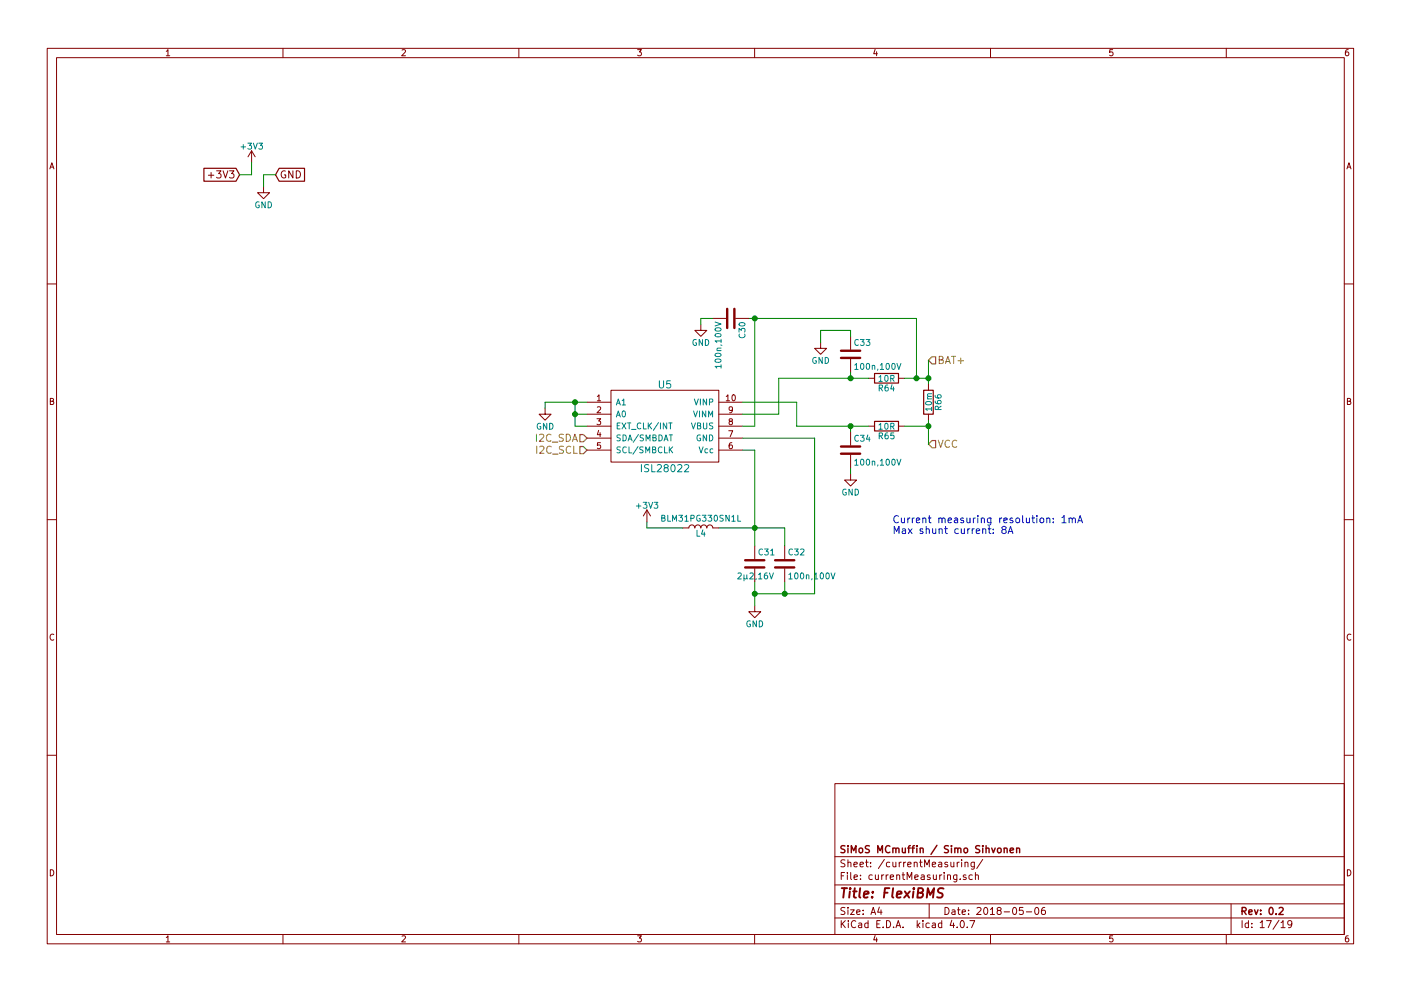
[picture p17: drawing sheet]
<svg xmlns="http://www.w3.org/2000/svg" width="297mm" height="210mm" viewBox="0 0 297 210" stroke-linecap="round" stroke-linejoin="round" font-family="sans-serif">
<g fill="none" stroke="#840000" stroke-width=".21">
<path d="M10 10.3h277v189.9h-277zM12 12.2h273v186.1h-273zM35.3 10.9l.3-.4v1.3M35.3 11.8h.7M60 10.3v1.9M85.2 10.6l.5-.1 .3 .4-.8 .9h.8M110 10.3v1.9M135.2 10.5h.8l-.4 .5 .3 .1 .1 .2-.1 .4-.2 .1-.5-.1M160 10.3v1.9M185.5 10.5l-.3 .9h.8M185.9 11v.8M210 10.3v1.9"/>
<path d="M235.9 10.5h-.6v.6h.6l.1 .5-.3 .2-.4-.1M260 10.3v1.9M285.9 10.5l-.4 .1-.2 .2-.1 .8 .3 .2 .4-.1 .1-.4-.1-.2-.4-.1-.3 .3M10.6 35.8l.4-1.3 .4 1.3M10.7 35.5h.6M44.2 37.2h1.1M44.8 36.6v1.2M45.9 36.2h1l-.5 .6 .5 .3-.1 .5-.2 .2-.7-.2M47.3 36.2l.5 1.6 .5-1.6M48.7 36.2h.9l-.5 .6 .5 .3-.1 .5-.2 .2-.6-.2M53.3 32l-.7 1.3M53.3 32v2.5"/>
<path d="M53.3 32l.8 1.3M55.9 39.6v1.3h1.2l-1.2 1.3-1.3-1.3h1.3M60.5 36.3a.71 .71 0 0 0-.9 .7 .71 .71 0 0 0 .9 .7l.1-.6h-.3M62.1 36.2v1.6l-.9-1.6v1.6M62.8 36.2a.77 .77 0 0 1 .9 .8 .77 .77 0 0 1-.9 .8zM285.6 35.8l.4-1.3 .4 1.3M285.7 35.5h.6M10 60.2h2M148.6 68.8v1.3h1.3l-1.3 1.3-1.3-1.3h1.3M151.1 67.6h2.8M156 67.6h2.7M174 72.6v1.3h1.3l-1.3 1.3-1.3-1.3h1.3"/>
<path d="M180.3 71.4v2.8M180.3 76.2v2.8M285 60.2h2M10.7 85.1h.5l.1-.5-.6-.1v1.3h.5l.2-.4-.3-.3M115.6 86.6v1.3h1.2l-1.2 1.2-1.3-1.2h1.3M124.5 85.3h5M124.5 87.9h5M124.5 90.4h5M124.5 93h5M124.5 95.5h5M126.6 88.8h.8l-.5 .5 .4 .1v.6l-.2 .1-.5-.1M126.6 84.1l.4-.3v1.2"/>
<path d="M126.6 86.4l.5-.1 .3 .4-.8 .9h.8M126.6 85h.8M126.9 91.3l-.3 .9h.8M127.2 91.8v.9M127.3 93.9h-.6l-.1 .6h.7v.6l-.2 .1-.5-.1M129.5 82.8h22.9v15.2h-22.9zM152.4 85.3h5.1M152.4 87.9h5.1M152.4 90.4h5.1M152.4 93h5.1M152.4 95.5h5.1M154 84.1l.3-.3v1.2"/>
<path d="M154 85h.7M154.5 91.4h.8l-.5 1.3M154.8 89.4l-.2-.3v-.2h.6v.3l-.5 .2-.1 .2v.4l.2 .1h.3l.2-.2-.1-.4-.1-.1M155.2 93.9l-.4 .1-.2 .2v.7l.2 .3 .4-.1v-.6l-.4-.1-.2 .2M155.3 86.8l-.2 .3-.4-.1-.1-.6 .5-.1 .2 .2-.1 .8-.3 .3h-.2M155.3 83.9l.2-.1a.67 .67 0 0 1 .4 .6 .67 .67 0 0 1-.4 .6l-.3-.4zM180.3 91.7v2.8M180.3 96.5v2.8M184.1 90.4h1.3M184.1 80.3h1.3M190.5 90.4h1.3M190.5 80.3h1.3"/>
<path d="M196.8 81.5v1.3M196.8 87.9v1.2M285.7 85.1h.5l.1-.5-.6-.1v1.3h.5l.2-.4-.3-.3M10 110.3h2M137.2 108.2l-.8 1.3M137.2 108.2v2.5M137.2 108.2l.7 1.3M144.8 112h1.2a.64 .64 0 0 1 .7-.6 .64 .64 0 0 1 .6 .6 .64 .64 0 0 1 .7-.6 .64 .64 0 0 1 .6 .6 .64 .64 0 0 1 .6-.6 .64 .64 0 0 1 .7 .6 .64 .64 0 0 1 .6-.6 .64 .64 0 0 1 .6 .6h1.3M160 115.8v2.8M166.4 115.8v2.8M180.3 100.6v1.2h1.3l-1.3 1.3-1.2-1.3h1.2M285 110.3h2"/>
<path d="M11.4 134.6a.58 .58 0 0 0-.8 .6 .58 .58 0 0 0 .8 .5M160 128.5v1.3h1.3l-1.3 1.3-1.3-1.3h1.3M160 120.6v2.8M166.4 120.6v2.8M286.4 134.6a.58 .58 0 0 0-.8 .6 .58 .58 0 0 0 .8 .5M10 160.2h2M177 166.3h108v32h-108zM285 160.2h2M10.7 184.5a.65 .65 0 0 1 .7 .7 .65 .65 0 0 1-.7 .6zM35.3 198.9l.3-.4v1.3M35.3 199.8h.7M60 198.3v1.9"/>
<path d="M85.2 198.6l.5-.1 .3 .4-.8 .9h.8M110 198.3v1.9M135.2 198.5h.8l-.4 .5 .3 .1 .1 .2-.1 .4-.2 .1-.5-.1M160 198.3v1.9M177 194.8h108M177 191.8h108M177 187.8h108M177 181.8h108M178.4 195.3v1.5M178.4 185.8h.5M178.6 196l.6 .8M179.1 185.1h-.7v1.5"/>
<path d="M179.1 192.6l-.5-.1-.3 .3 .1 .3 .7 .4v.4l-.2 .1-.6-.1M179.1 182.5l-.5-.1-.3 .3 .1 .3 .7 .4v.4l-.2 .1-.6-.1M179.2 195.3l-.8 .9M179.7 185.1v.2M179.7 185.6v1M179.8 192.5v.2M179.8 183.1l.2-.2 .4 .1v.9M179.8 182.4v1.5M179.8 193v1M179.9 195.3v.2M179.9 195.8v1M180.3 193h.8l-.8 1h.8"/>
<path d="M180.4 185.1v1.3l.2 .2M181.1 183.4l.7-.1-.1-.3-.4-.1-.2 .2v.7h.6M181.1 186.1l.7-.1-.1-.3-.4-.1-.2 .2 .1 .7h.5M181.4 195.5a.71 .71 0 0 0-1 .5 .71 .71 0 0 0 .8 .8l.2-.1M181.6 193.5l.7-.1v-.3l-.4-.1-.3 .2 .1 .7h.6M182.1 195.9h.6v.9M182.3 183.4l.8-.1-.1-.3-.4-.1-.3 .2 .1 .7h.6M182.4 186.5v.1M182.4 185.7v.1M182.7 196.2l-.7 .3 .2 .3 .5-.1M183 193.9v.1M183 193.1v.1"/>
<path d="M183.5 182.9h.6M183.7 182.4v1.3l.4 .2M184 195.9l-.4-.1-.3 .3 .1 .6 .2 .1 .4-.1M184 195.3v1.5M184.6 183.8v.1M184.6 183v.1M184.7 194l.4-1.5 .5 1.5M184.8 193.6h.7M184.9 185.7l-.4-.1-.3 .3 .1 .6 .2 .1 .4-.1M185.5 198.5l-.3 .9h.8M185.6 185.6l.1 .9 .3 .1 .2-.1M185.9 199v.8"/>
<path d="M185.9 196h.5M186.2 185.6v1M186.4 192.5l-.3 1h.9M186.6 195.3h-.7v1.5h.7M186.8 193v1M186.9 185.6v1M187.2 196.7v.1M187.4 185.6l-.5 .3M187.5 182.3l-1.3 2M187.9 185.6v1M188 195.3a.76 .76 0 0 1 .8 .8 .76 .76 0 0 1-.8 .7zM188.3 185.6l-.4 .3"/>
<path d="M188.6 183l-.4-.1-.3 .3 .1 .6 .2 .1 .4-.1M188.7 186.1l.8-.1-.1-.3-.4-.1-.3 .2 .1 .7h.6M189.3 182.9l.1 .9 .3 .1 .2-.1M189.5 196.7v.1M189.9 182.9v1M190 196.8l.4-1.5 .6 1.5M190.1 196.4h.7M190.1 185.7l.2-.1 .4 .1 .1 .9M190.1 185.6v1M190.7 182.9v1M191.1 182.9l-.4 .3M191.3 185.6h.5"/>
<path d="M191.5 196.7v.1M191.5 185.1v1.3l.3 .2M191.6 182.9v1M192 182.9l-.4 .3M192.3 186.6v-1.5l.5 1.1 .5-1.1v1.5M192.5 183.4l.7-.1-.1-.3-.4-.1-.2 .2v.7h.6M193.8 183.1l.2-.2 .4 .1 .1 .9M193.8 182.9v1M194 186.1l.7-.1-.1-.3-.4-.1-.2 .2v.7h.6M194.5 195.3v1.5M194.6 196.3l.4 .5M195 182.9h.5"/>
<path d="M195 195.8l-.5 .6M195.2 182.4v1.3l.3 .2M195.3 185.7h.6l.1 .9M195.7 195.3v.2M195.7 195.8v1M196 186l-.8 .3 .3 .3 .5-.1M196 183.9v-1.5l.5 1.1 .5-1.1v1.5M197 191.8v3M197 195.9l-.4-.1-.3 .3 .1 .6 .2 .1 .4-.1M197.2 185.7l-.4-.1-.2 .2 .1 .2 .5 .2v.3h-.6M197.7 183.4l.7-.1-.1-.3-.4-.1-.2 .2v.7h.6M197.7 195.9h.6v.9"/>
<path d="M197.9 185.6l.1 .9 .3 .1 .2-.1M198.3 196.2l-.7 .3 .2 .3 .5-.1M198.5 185.6v1M199 183h.6l.1 .9M199.2 185.6v1M199.7 195.9l-.5-.1-.2 .3v.6l.2 .1 .5-.1M199.7 185.6l-.5 .3M199.7 183.3l-.7 .3 .2 .3 .5-.1M199.7 195.3v1.5M200.2 185.1v.2M200.2 185.6v1M200.4 192.5a.76 .76 0 0 1 .8 .8 .76 .76 0 0 1-.8 .7z"/>
<path d="M200.9 185.7l.2-.1 .4 .1v.9M200.9 183l-.4-.1-.2 .2 .1 .3 .5 .1v.3h-.6M200.9 185.6v1M201.6 182.9l.1 .9 .3 .1 .2-.1M201.8 195.2l-.4 1.1h1M201.9 193.1h.5l.1 .9M202.2 195.8v1M202.2 182.9v1M202.5 193.4l-.7 .3 .2 .3 .5-.1M202.9 185.6l-.1 1.4-.2 .1-.4-.1M202.9 185.7l-.5-.1-.2 .3v.6l.2 .1 .5-.1M202.9 196.7v.1"/>
<path d="M202.9 182.9v1M203 193h.6M203.2 192.5v1.3l.4 .2M203.4 182.9l-.5 .3M203.6 186.5v.1M203.8 195.4l.1-.1a.8 .8 0 0 1 .6 .8 .8 .8 0 0 1-.6 .7 .97 .97 0 0 1-.1-1.4zM203.9 182.4v.2M203.9 182.9v1M204 193.5l.7-.1-.1-.3-.4-.1-.2 .2 .1 .7h.5M204.6 183.1l.2-.2 .4 .1v.9M204.6 182.9v1M204.8 185.7l-.4-.1-.2 .2 .1 .2 .5 .2v.3h-.6"/>
<path d="M205.1 196.7v.1M205.4 193.9v.1M205.4 193.1v.1M205.6 195.3h1.1l-.7 1.5M206.1 185.7l-.4-.1-.3 .3 .1 .6 .2 .1 .4-.1M206.6 182.9l-.1 1.4-.2 .1-.4-.1M206.6 183l-.5-.1-.2 .3v.6l.2 .1 .5-.1M206.8 185.7l.2-.1 .4 .1v.9M206.8 185.1v1.5M207.1 192.7l.6-.2 .3 .5-.9 1h.9M208.4 182.3l-1.3 2M208.7 192.7l.2-.2a.8 .8 0 0 1 .5 .8 .8 .8 0 0 1-.5 .7l-.3-.5z"/>
<path d="M210 193l.4-.5v1.5M210 194h.8M210 198.3v1.9M211.7 193.2l-.3-.3 .1-.2 .2-.2 .4 .1 .2 .2-.1 .2-.5 .2-.3 .3v.2l.3 .3h.3l.3-.3v-.2l-.3-.3M212.9 193.5h1.1M214.8 192.7l.2-.2a.8 .8 0 0 1 .6 .8 .8 .8 0 0 1-.6 .7l-.3-.5zM216.9 192.5h-.7l-.1 .7h.7l.2 .2-.1 .5-.2 .1-.6-.1M217.6 193.5h1.1M219.5 192.7l.2-.2a.8 .8 0 0 1 .6 .8 .8 .8 0 0 1-.6 .7l-.3-.5zM221.5 192.5l-.4 .1a1.11 1.11 0 0 0-.1 1.3l.4 .1 .2-.1 .1-.5-.3-.3-.4 .1-.2 .2M235.9 198.5h-.6v.7l.6-.1 .1 .5-.3 .2-.4-.1M260 198.3v1.9"/>
<path d="M261 191.8v6.5M263.3 195.3v1.5M264.7 195.9l-.4-.1-.3 .3 .1 .6 .2 .1 .4-.1M264.7 195.3v1.5M265.4 196.7v.1M265.4 195.9v.1M267.2 195.8l.4-.5v1.5M267.2 196.8h.8M268.5 195.3h1l-.6 1.5M271.2 195.2l-1.3 2M271.6 195.8l.4-.5v1.5M271.6 196.8h.9"/>
<path d="M273.9 196l-.3 .3h-.3l-.3-.3v-.4l.3-.3h.3l.3 .3a1.01 1.01 0 0 1-.4 1.2h-.3M285.7 184.5a.65 .65 0 0 1 .7 .7 .65 .65 0 0 1-.7 .6zM285.9 198.5l-.4 .1-.2 .3-.1 .7 .3 .2 .4-.1 .1-.4-.1-.2-.4-.1-.3 .3"/>
</g>
<g fill="none" stroke="#840000" stroke-width=".3">
<path d="M179.1 179.5l-.5-.1-.3 .3 .1 .3 .7 .4v.4l-.2 .1-.6-.1M179.8 179.4v.2M179.8 179.9v1M184.3 179.5l-.6-.1-.2 .3v.3l.8 .4v.4l-.3 .1-.5-.1M188.7 179.6a.71 .71 0 0 0-1 .5 .71 .71 0 0 0 .7 .8l.3-.1M189.3 179.9v1M191.3 179.9l.1 .9 .3 .1 .2-.1M191.9 179.9v1M192.5 179.9h.5M193 179.4l-.3 .2v1.3M193.3 179.9h.6M193.9 179.4l-.4 .2v1.3"/>
<path d="M194.4 179.4v.2M194.4 179.9v1M195.1 179.9v1M198.7 179.3l-1.3 2M201.1 179.5l-.6-.1-.3 .3 .1 .3 .7 .4v.4l-.2 .1-.6-.1M201.7 179.4v.2M201.7 179.9v1M202.4 179.9v1M207.7 179.5l-.6-.1-.2 .3v.3l.7 .4v.4l-.2 .1-.5-.1M208.4 179.4v.2M208.4 179.9v1M209.1 179.4v1.5"/>
<path d="M210.3 179.9l.3 1 .4-1M212.9 179.9v1M215.5 179.9v1M180.5 180.9v-1.5l.5 1.1 .5-1.1v1.5M182.2 180.1l.2-.2 .4 .2 .1 .5-.1 .2-.4 .1-.2-.1zM186.1 180.9v-1.5l.5 1.1 .5-1.1v1.5M189.3 180.1l.2-.2 .4 .1v.9M189.9 180.1l.3-.2 .3 .1 .1 .9M195.1 180.1l.2-.2 .4 .1v.9M202.4 180.1l.2-.2 .4 .1 .1 .9M203.1 180.1l.2-.2 .4 .1v.9M204.4 180.1l.2-.2 .5 .2 .1 .5-.2 .2-.4 .1-.2-.1z"/>
<path d="M209.1 180.1l.2-.2 .4 .1v.9M211.6 180.1l.2-.2 .4 .2 .1 .5-.2 .2-.3 .1-.2-.1zM212.9 180.1l.2-.2 .4 .1v.9M214.2 180.4l.7-.1-.1-.3-.4-.1-.2 .2v.7h.6M215.5 180.1l.2-.2 .4 .1 .1 .9M263.3 193.3l.8-.1 .1-.2-.1-.3-.2-.2h-.6v1.5M263.7 193.3l.5 .7M264.8 193.5l.7-.1-.1-.3-.4-.1-.2 .2v.7h.6M266 193l.3 1 .4-1M267.3 193.9v.1M267.3 193.1v.1M269.3 192.6l.1-.1a.8 .8 0 0 1 .5 .8 .8 .8 0 0 1-.5 .7 .97 .97 0 0 1-.1-1.4z"/>
<path d="M270.6 193.9v.1M271.2 192.7l.6-.2 .3 .5-1 1h1"/>
</g>
<g fill="none" stroke="#840000" stroke-width=".41">
<path d="M178.5 188.4h1.1M179 188.4l-.2 2M180.2 189.1l-.2 1.3M180.3 188.4l-.1 .2 .2-.1-.1-.1-.1 .2M180.9 189.1h.7M181.2 188.4l-.2 1.8 .1 .1 .4 .1M182.4 188.4l-.2 1.8 .2 .2M183.2 189.8l.9-.2v-.4l-.6-.1-.3 .3v.9h.7M184.9 190.3v.1M185.1 189.2l-.1 .2-.1-.1 .2-.1-.1 .2M187.5 189.4h.7M188.6 188.4h-1l-.2 2"/>
<path d="M189.4 188.4l-.2 1.8 .2 .2M190.1 189.8l1-.2v-.4l-.6-.1-.3 .3v.9h.7M191.8 189.1l1 1.3M192.9 189.1l-1.2 1.3M193.7 189.1l-.2 1.3M193.8 188.4l-.1 .2 .2-.1-.1-.1-.1 .2M194.6 189.4l.9-.1a.46 .46 0 0 0 .2-.5 .46 .46 0 0 0-.3-.4h-.7l-.2 2h.7l.3-.1 .2-.5-.4-.4M196.5 190.4l.2-2 .5 1.5 .8-1.5-.2 2M200.1 188.5l-.8-.1-.3 .2-.1 .6 .8 .4 .1 .5-.4 .3-.7-.1"/>
</g>
<g fill="none" stroke="#008484" stroke-width=".21">
<path d="M51.1 31.2h1M51.6 30.7v.9M52.6 30.4h.7l-.4 .5 .4 .1v.5l-.2 .1-.5-.1M53.7 30.4l.4 1.2 .5-1.2M54.9 30.4h.8l-.5 .5 .4 .1v.5l-.2 .1-.5-.1M54.9 42.9a.59 .59 0 0 0-.7 .5 .59 .59 0 0 0 .7 .6l.1-.5h-.3M56.2 42.8v1.3l-.7-1.3v1.3M56.8 42.8a.64 .64 0 0 1 .8 .7 .64 .64 0 0 1-.8 .6zM147.6 72.1a.59 .59 0 0 0-.7 .6 .59 .59 0 0 0 .7 .5l.1-.5h-.3M148.9 72v1.3l-.7-1.3v1.3M149.6 72a.64 .64 0 0 1 .7 .7 .64 .64 0 0 1-.7 .6zM151.6 68.3l1.3 .5-1.3 .4"/>
<path d="M151.7 76.3a.76 .76 0 0 1 1.2 .3 .74 .74 0 0 1-1.3-.1zM151.7 75.1a.76 .76 0 0 1 1.2 .3 .74 .74 0 0 1-1.3-.1zM151.7 70.9a.76 .76 0 0 1 1.2 .3 .74 .74 0 0 1-1.3-.1zM151.7 69.7a.76 .76 0 0 1 1.2 .3 .74 .74 0 0 1-1.3-.2zM152 74.4h.9M152.8 73.2l.3 .1M152.9 77.7h-1.3l.4 .4M152.9 73.9h-.8l-.1 .3 .1 .2M152.9 72.3h-1.3l.4 .4M152.9 72v.7M152.9 77.4v.7M156.7 70.5v-.8l.5 .4 .1-.4h.5l.2 .2-.2 .6"/>
<path d="M156.8 70.9a.56 .56 0 0 0 .5 .8 .56 .56 0 0 0 .5-.8M156.8 68.6a.69 .69 0 0 1 1.2 .3 .74 .74 0 0 1-1.3-.1zM173 75.9a.59 .59 0 0 0-.7 .6 .59 .59 0 0 0 .7 .5l.1-.5h-.3M174.3 75.8v1.3l-.7-1.3v1.3M175 75.8a.64 .64 0 0 1 .7 .7 .64 .64 0 0 1-.7 .6zM181.2 77.5l.4-.4v1.3M181.2 78.4h.7M182 72.1a.56 .56 0 0 0-.8 .6 .56 .56 0 0 0 .8 .5M182.4 72h.8l-.4 .5 .4 .1v.6l-.2 .1-.6-.1M182.5 77.2l.2-.1a.67 .67 0 0 1 .5 .6 .67 .67 0 0 1-.5 .7l-.3-.5zM183.6 72h.8l-.4 .5 .4 .1v.6l-.2 .1-.6-.1M183.8 77.2l.1-.1a.67 .67 0 0 1 .5 .6 .67 .67 0 0 1-.5 .7l-.2-.5z"/>
<path d="M184.9 77.6l.2-.1 .3 .1 .1 .8M184.9 77.5v.9M186.1 78.3l-.1 .3M186.6 77.5l.4-.4v1.3M186.6 78.4h.8M187.7 79.8l.2-.2a.67 .67 0 0 1 .4 .7 .67 .67 0 0 1-.4 .6l-.3-.5zM188 77.2l.1-.1a.67 .67 0 0 1 .5 .6 .67 .67 0 0 1-.5 .7l-.2-.5zM189.2 77.2l.2-.1a.67 .67 0 0 1 .4 .6 .67 .67 0 0 1-.4 .7l-.3-.5zM190.2 77.1l.4 1.3 .4-1.3M114.6 89.9a.59 .59 0 0 0-.7 .5 .59 .59 0 0 0 .7 .6l.1-.5h-.3M115.9 89.8v1.3l-.7-1.3v1.3M116.5 89.8a.64 .64 0 0 1 .8 .6 .64 .64 0 0 1-.8 .7z"/>
<path d="M130.7 85.9l.4-1.2 .4 1.2M130.7 88.5l.4-1.3 .4 1.3M130.8 85.5h.6M130.8 88.1h.6M130.9 90.3h.4M131.5 89.7h-.6v1.3h.6M131.5 92.3h-.6v.5a.54 .54 0 0 1 .6 .6l-.2 .1h-.5M131.5 94.9h-.6v.4a.54 .54 0 0 1 .6 .7l-.2 .1-.5-.1M131.9 89.7l.8 1.3M131.9 85l.4-.3v1.2M131.9 85.9h.7M132 87.3l.2-.1a.67 .67 0 0 1 .4 .6 .67 .67 0 0 1-.4 .7l-.3-.5z"/>
<path d="M132.1 92.3a.64 .64 0 0 1 .7 .6 .64 .64 0 0 1-.7 .6zM132.7 89.7l-.8 1.3M132.8 94.9a.56 .56 0 0 0-.8 .5 .56 .56 0 0 0 .8 .6M133 89.7h.8M133.2 93.5l.4-1.2 .4 1.2M133.3 93.2h.6M133.3 94.8v1.3h.7M133.4 89.7v1.3M133.9 91.1h.9M135.3 94.7l-1.1 1.7M135.4 92.2l-1.1 1.6M135.9 89.8a.56 .56 0 0 0-.8 .6 .56 .56 0 0 0 .8 .5"/>
<path d="M136 98.6v1.5M136.3 94.9h-.6v.4a.54 .54 0 0 1 .6 .7l-.2 .1-.5-.1M136.4 89.7v1.3h.6M136.4 92.3h-.6v.5a.54 .54 0 0 1 .6 .6l-.2 .1h-.5M136.9 96.1v-1.3l.4 .9 .4-.9v1.3M137 93.5v-1.2l.4 .9 .4-.9v1.2M137.4 89.7v1.3M137.5 98.6h-.5l-.3 .1v.5l.7 .2 .1 .4-.3 .3-.5-.1M137.6 90.3l.6 .7M138.2 89.7l-.8 .7M138.2 98.6v1.5h.7M138.4 95.4l.6-.1v-.4l-.6-.1v1.3h.4l.3-.4-.3-.3"/>
<path d="M138.4 92.9l.6-.1v-.4l-.6-.1v1.2h.5l.2-.4-.2-.2M139.3 98.7l.6-.1 .3 .4-.9 1.1h.9M139.6 89.7l-1.1 1.6M139.7 92.3a.64 .64 0 0 1 .7 .6 .64 .64 0 0 1-.7 .6zM139.8 80.8v1.2l.3 .3h.3l.3-.3v-1.2M140 89.7v1.3M140.3 94.9a.56 .56 0 0 0-.7 .5 .56 .56 0 0 0 .7 .6M140.8 93.5l.4-1.2 .4 1.2M140.9 94.8v1.3h.6M140.9 93.2h.6M141.1 99.2l-.3-.3 .1-.2 .2-.1h.4l.2 .3-.1 .2-.7 .2-.1 .2v.3l.3 .3h.3l.3-.3v-.3l-.3-.3M141.4 89.7v1.3l-.8-1.3v1.3"/>
<path d="M141.8 89.7h.7M141.9 92.3h.7M141.9 94.8v1.3M142.1 95.3l.5 .8M142.1 80.8h-.7l-.1 .7 .3-.1 .5 .1 .1 .5-.3 .3-.6-.1M142.1 89.7v1.3M142.2 92.3v1.2M142.4 98.7l.2-.1a.81 .81 0 0 1 .5 .7 .81 .81 0 0 1-.5 .8l-.2-.2-.2-.4zM142.6 94.8l-.7 .7M143.7 98.7l.6-.1 .3 .4-1 1.1h1M145.1 98.7l.6-.1 .3 .4-.9 1.1h.9M146.6 89.7l.4 1.3 .4-1.3"/>
<path d="M147 87.2l.4 1.3 .5-1.3M147.2 84.7l.4 1.2 .5-1.2M147.9 90.3l.6-.1v-.4l-.6-.1v1.3h.5l.2-.4-.3-.3M148.2 94.8l.4 1.3 .5-1.3M148.3 87.2v1.3M148.5 92.3a.59 .59 0 0 0-.7 .6 .59 .59 0 0 0 .7 .6v-.5h-.2M148.5 84.7v1.2M149.1 89.7v1l.3 .3h.2l.3-.3v-1M149.6 87.2v1.3l-.7-1.3v1.3M149.8 92.3v1.2l-.7-1.2v1.2M149.8 84.7v1.2l-.7-1.2v1.2M150 95.3l-.3-.1-.2 .3 .1 .5h.4"/>
<path d="M150.2 88.5v-1.3l.5 .9 .4-.9v1.3M150.4 92.3a.64 .64 0 0 1 .7 .6 .64 .64 0 0 1-.7 .6zM150.4 85.3l.6-.1 .1-.4-.7-.1v1.2M151.1 95.3l-.3-.1-.3 .3 .1 .5h.5M151.1 89.8h-.6v.4a.54 .54 0 0 1 .6 .7l-.2 .1-.5-.1M181.2 97.8l.4-.4v1.3M181.2 98.7h.7M182 92.5a.56 .56 0 0 0-.8 .5 .56 .56 0 0 0 .8 .5M182.4 92.3h.8l-.4 .5 .4 .1v.6l-.2 .1-.6-.1M182.5 97.5l.2-.1a.67 .67 0 0 1 .5 .7 .67 .67 0 0 1-.5 .6l-.3-.5zM183.8 97.5l.1-.1a.67 .67 0 0 1 .5 .7 .67 .67 0 0 1-.5 .6l-.2-.5zM184 92.3l-.3 .9h.8"/>
<path d="M184.3 92.8v.8M184.9 98l.2-.2 .3 .1 .1 .8M184.9 97.8v.9M186.1 98.6l-.1 .3M186.4 80l.3-.4v1.3M186.4 90.2l.3-.4v1.3M186.4 80.9h.7M186.4 91.1h.7M186.4 82.3h.6l.1-.5-.7-.1v1.3M186.4 92.5l.6-.1 .1-.5-.7-.1v1.3M186.6 97.8l.4-.4v1.3M186.6 98.7h.8"/>
<path d="M186.7 82.3l.4 .7M186.7 92.5l.4 .6M187.7 89.9l.2-.1a.67 .67 0 0 1 .4 .6 .67 .67 0 0 1-.4 .7l-.3-.5zM188 97.5l.1-.1a.67 .67 0 0 1 .5 .7 .67 .67 0 0 1-.5 .6l-.2-.5zM188.2 81.7h-.3l-.2 .3-.1 .7 .3 .3 .4-.2-.1-.6h-.3l-.3 .2M188.2 91.8l-.3 .1-.2 .2-.1 .8 .3 .2 .4-.1-.1-.6-.3-.1-.3 .3M188.8 80.3l.7-.1v-.4l-.7-.2v1.3M188.8 90.5l.7-.1v-.5l-.7-.1v1.3M189.1 81.6l-.3 .9h.8M189.2 80.3l.4 .6M189.2 90.5l.4 .6M189.2 97.5l.2-.1a.67 .67 0 0 1 .4 .7 .67 .67 0 0 1-.4 .6l-.3-.5z"/>
<path d="M189.4 82.1v.9M189.5 91.8h-.6l-.1 .6h.7v.6l-.2 .1-.5-.1M190.2 97.4l.4 1.3 .4-1.3M196.3 85.4a.76 .76 0 0 1 1.2 .2 .74 .74 0 0 1-1.3-.1zM196.6 84.6h.9M197.5 86.8h-1.3l.4 .3M197.5 84.1h-.8l-.1 .3 .2 .2M197.5 83.5l-.8 .1-.1 .3 .2 .2M197.5 86.4v.7M198.3 85.1v.3l.3 .2 .7 .1 .2-.3-.1-.4-.6 .1v.3l.2 .3M198.3 83.9v.3l.3 .2h.7l.2-.2-.1-.4-.6 .1v.3l.2 .2M198.9 86.9v-.6l-.5-.1-.1 .7h1.2"/>
<path d="M199.5 86.2l-.6 .4M134.9 107.4h1M135.4 106.9v.9M136.4 106.6h.8l-.5 .5 .4 .1v.5l-.2 .1-.5-.1M137.5 106.6l.4 1.2 .5-1.2M138.7 106.6h.8l-.5 .5 .4 .1v.5l-.2 .1-.5-.1M140.3 109.9l.6-.1v-.4l-.6-.1v1.3h.5l.2-.4-.3-.3M141.6 109.3v1.3h.6M142.6 110.6v-1.3l.4 .9 .4-.9v1.3M143.9 109.3h.8l-.4 .5 .4 .1v.6l-.2 .1-.6-.1M145.2 109.7l.4-.4v1.3M145.2 110.6h.7"/>
<path d="M146.5 110l.6-.1v-.5l-.6-.1v1.3M147.8 112.5v1.3h.6M148.4 109.4a.59 .59 0 0 0-.7 .5 .59 .59 0 0 0 .7 .6l.1-.5h-.3M148.9 109.3h.8l-.4 .5 .3 .1v.6l-.1 .1-.6-.1M149 112.4l-.3 .9h.8M149.3 112.9v.9M150.1 109.3h.8l-.4 .5 .4 .1v.6l-.2 .1-.6-.1M151.5 109.4l.2-.1a.67 .67 0 0 1 .4 .7 .67 .67 0 0 1-.4 .6l-.3-.5zM153.3 109.4h-.6v.4a.54 .54 0 0 1 .6 .7l-.2 .1-.5-.1M154.6 109.3v1.3l-.7-1.3v1.3M155.2 109.7l.3-.4v1.3M155.2 110.6h.7"/>
<path d="M156.4 109.3v1.3h.6M161.7 116.6a.56 .56 0 0 0-.8 .5 .56 .56 0 0 0 .8 .5M162.1 116.5h.8l-.4 .5 .3 .1v.5l-.1 .1-.6-.1M163.4 116.8l.4-.3v1.2M163.4 117.7h.7M168 116.6a.56 .56 0 0 0-.7 .5 .56 .56 0 0 0 .7 .5M168.5 116.5h.7l-.4 .5 .4 .1v.5l-.2 .1-.5-.1M169.7 116.6l.5-.1 .3 .3-.8 .9h.8M179.4 103.8a.59 .59 0 0 0-.7 .6 .59 .59 0 0 0 .7 .6v-.5h-.2M180.7 103.8v1.2l-.7-1.2v1.2M181.3 103.8a.64 .64 0 0 1 .7 .6 .64 .64 0 0 1-.7 .6zM156.5 121.7l.4-.1 .3 .3-.8 .9h.8"/>
<path d="M157.7 122v1.2M158.3 122.6l.2 .2M158.3 122v.8h-.4l-.2-.2M159 121.7l.5-.1 .2 .3-.8 .9h.8M159.1 131.8a.59 .59 0 0 0-.8 .5 .59 .59 0 0 0 .8 .6v-.5h-.2M160.3 122.8l-.1 .2M160.4 131.7v1.3l-.7-1.3v1.3M160.8 121.9l.4-.3v1.2M160.8 122.8h.7M161 131.7a.64 .64 0 0 1 .7 .7 .64 .64 0 0 1-.7 .6zM162.6 121.6h-.3l-.2 .3v.7l.2 .2 .4-.1-.1-.6-.3-.1-.2 .3M163.1 121.6l.5 1.2 .4-1.2"/>
<path d="M167.3 121.9l.3-.3v1.2M167.3 122.8h.7M168.6 121.7l.2-.1a.67 .67 0 0 1 .4 .6 .67 .67 0 0 1-.4 .6l-.3-.5zM169.8 121.7l.2-.1a.67 .67 0 0 1 .4 .6 .67 .67 0 0 1-.4 .6l-.3-.5zM171 122.1l.1-.1h.3l.1 .8M171 122v.8M172.2 122.8l-.1 .2M172.7 121.9l.3-.3v1.2M172.7 122.8h.7M174 121.7l.2-.1a.67 .67 0 0 1 .4 .6 .67 .67 0 0 1-.4 .6l-.3-.5zM175.2 121.7l.2-.1a.67 .67 0 0 1 .4 .6 .67 .67 0 0 1-.4 .6l-.3-.5zM176.2 121.6l.4 1.2 .4-1.2"/>
</g>
<path d="M154.2 65.5v4.1M155.7 65.5v4.1M178.3 75.9h4.1M178.3 74.4h4.1M178.3 96.3h4.1M178.3 94.7h4.1M158 118.9h4.1M164.3 118.9h4.1M158 120.4h4.1M164.3 120.4h4.1" fill="none" stroke="#840000" stroke-width=".51"/>
<g fill="none" stroke="#848400" stroke-width=".21">
<path d="M199.1 76.3h.7l.1-.3v-.2l-.8-.2v1.5h.6l.2-.1 .1-.4-.4-.3M200.5 77.1l.5-1.5 .5 1.5M200.6 76.7h.7M201.8 75.6h.8M202.2 75.6v1.5M203.1 76.5h1.2M203.7 76v1.1M113.7 92.1v1.5M113.8 94.7v1.5M114.4 92.3l.6-.2 .3 .5-.9 1h.9M114.5 94.8l.5-.1 .3 .4-.9 1.1h.9M116.8 92.3a.72 .72 0 0 0-1 .5 .72 .72 0 0 0 .7 .8l.3-.1"/>
<path d="M116.9 94.8a.72 .72 0 0 0-1.1 .5 .72 .72 0 0 0 .8 .9l.3-.2M117.1 93.8h1.2M117.1 96.3h1.2M119.4 92.2l-.6-.1-.3 .3 .2 .4 .7 .3v.4l-.3 .1h-.6M119.5 94.7h-.6l-.3 .3 .1 .3 .7 .3v.4l-.2 .2-.6-.1M120.1 92.1a.77 .77 0 0 1 .9 .8 .77 .77 0 0 1-.9 .7zM121 94.8a.72 .72 0 0 0-1 .5 .72 .72 0 0 0 .7 .9l.3-.2M121.4 93.6l.5-1.5 .5 1.5M121.5 93.2h.8M121.6 94.7v1.5h.8M198.9 93.4l.5 1.5 .5-1.5M201.3 93.5a.72 .72 0 0 0-1 .5 .72 .72 0 0 0 .7 .9l.3-.1"/>
<path d="M202.8 93.5a.72 .72 0 0 0-1 .5 .72 .72 0 0 0 .7 .9l.3-.1"/>
</g>
<path d="M197.6 75.7h.8v1.5h-.8l-.8-.8zM122.9 92.2h.8l.8 .8-.8 .7h-.8zM122.9 94.7h.8l.8 .8-.8 .8h-.8zM197.6 93.5h.8v1.5h-.8l-.8-.8z" fill="none" stroke="#848400" stroke-width=".25"/>
<path d="M43.2 35.7h6.8l.8 1.4-.8 1.3h-6.8zM59.2 35.7h5.4v2.7h-5.4l-.8-1.3zM185.4 79.2h5.1v2.1h-5.1zM185.4 89.4h5.1v2h-5.1zM195.8 82.8h2.1v5.1h-2.1z" fill="none" stroke="#840000" stroke-width=".25"/>
<g fill="none" stroke="#008400" stroke-width=".21">
<path d="M53.3 34.5v2.6h-2.5M58.4 37.1h-2.5v2.5M151.1 67.6h-2.5v1.2M158.7 67.6h35.6v12.7M160 67.6v22.8h-2.5M180.3 71.4v-1.3h-6.3v2.5M180.3 79v1.3M196.8 76.4v5.1M121.9 85.3v5.1h2.6M121.9 87.9h2.6M124.5 85.3h-8.9v1.3M157.5 85.3h11.4v5.1h15.2"/>
<path d="M157.5 95.5h2.5v20.3M157.5 93h15.2v33h-12.7M180.3 90.4v1.3M180.3 99.3v1.3M184.1 80.3h-19v7.6h-7.6M191.8 90.4h5M191.8 80.3h5M196.8 89.1v5.1M137.2 110.7v1.3h7.6M152.4 112h14v3.8M160 123.4v5.1M166.4 123.4v2.6"/>
</g>
<g fill="#008400" stroke="#008400" stroke-width=".25">
<circle cx="121.9" cy="87.9" r=".51"/>
<circle cx="121.9" cy="85.3" r=".51"/>
<circle cx="180.3" cy="90.4" r=".51"/>
<circle cx="180.3" cy="80.3" r=".51"/>
<circle cx="196.9" cy="90.4" r=".51"/>
<circle cx="196.9" cy="80.3" r=".51"/>
<circle cx="160" cy="112" r=".51"/>
<circle cx="160" cy="126" r=".51"/>
<circle cx="166.4" cy="126" r=".51"/>
<circle cx="194.3" cy="80.3" r=".51"/>
<circle cx="160" cy="67.6" r=".51"/>
</g>
<g fill="none" stroke="#0000c2" stroke-width=".21">
<path d="M189.6 113.2v-1.5l.5 1.1 .5-1.1v1.5M190.5 109.5a.72 .72 0 0 0-1.1 .5 .72 .72 0 0 0 .8 .9l.3-.1M191.1 109.9l.1 .9 .3 .1 .3-.1M191.3 112.3h.6l.1 .9M191.8 109.9v1M192 112.5l-.7 .2a.3 .3 0 0 0 .2 .5l.5-.1M192.5 109.9v1M192.6 112.2l.8 1M192.9 109.9l-.4 .3M193.4 112.2l-.8 1M193.4 109.9v1M193.9 109.9l-.5 .3"/>
<path d="M194.3 110.4l.7-.1-.1-.3-.4-.1-.2 .2 .1 .7h.5M195.6 112.3l-.3-.1-.3 .2 .1 .2 .5 .2v.3h-.6M195.7 110.1v-.1a.36 .36 0 0 1 .6 .1v.8M195.7 109.9v1M196.4 112.3a.36 .36 0 0 1 .6 .1v.8M196.4 111.7v1.5M196.8 109.9h.6M197 109.4v1.3l.4 .2M197.7 112.2l.1 .9 .4 .1 .2-.2M198.4 112.2v1M199.1 110.1v-.1a.36 .36 0 0 1 .6 .1v.8M199.1 109.9v1"/>
<path d="M199.1 112.3h.1a.36 .36 0 0 1 .6 .1v.8M199.1 112.2v1M199.7 110.1a.35 .35 0 0 1 .4-.2 .35 .35 0 0 1 .3 .2v.8M200.3 112.2h.6M200.5 111.7v1.3l.4 .2M201 110.4l.8-.1-.1-.3-.5-.1-.2 .2 .1 .7h.6M202.4 110h.6v.9M203 110.3l-.6 .1a.3 .3 0 0 0 .1 .5l.5-.1M203.2 112.3l-.5-.1-.3 .3 .2 .6h.6M203.8 112.2l.1 .9 .3 .1 .3-.2M204.3 110l-.4-.1-.2 .2 .1 .2 .5 .2v.3h-.6M204.5 112.2v1"/>
<path d="M205 109.9l.1 .9 .3 .1 .3-.1M205.2 112.2v1M205.6 112.2l-.4 .3M205.7 109.9v1M206.1 112.2v1M206.4 109.9v1M206.6 112.2l-.5 .3M206.8 109.9l-.4 .3M207 112.7l.7-.2-.1-.2-.4-.1-.2 .2 .1 .7h.5M207.3 109.4v.1M207.3 109.9v1M208.1 110.1v-.1a.36 .36 0 0 1 .6 .1v.8"/>
<path d="M208.1 109.9v1M208.4 112.3a.36 .36 0 0 1 .6 .1v.8M208.4 112.2v1M209.5 112.2h.6M209.7 111.7v1.3l.4 .2M210.1 109.9v1.2l-.3 .3-.4-.1M210.1 110l-.4-.1-.4 .3 .2 .6h.6M210.6 113v.2M210.6 112.3v.1M212 109.9v1M212.4 109.9l-.4 .3M212.7 112.3l-.3-.3 .1-.2 .2-.1 .5 .1 .1 .2-.1 .2-.6 .2-.2 .2v.3l.3 .3h.3l.3-.3v-.3l-.3-.3"/>
<path d="M212.8 110.4l.8-.1-.1-.3-.4-.1-.3 .2 .1 .7h.6M213.7 113.2l.5-1.5 .6 1.5M213.9 112.8h.7M214.7 110l-.3-.1-.3 .2 .1 .2 .5 .2v.3h-.6M215.4 110.1l.3-.2 .4 .2 .1 .5-.2 .2-.3 .1-.3-.1zM216.8 109.4v1.3l.2 .2M217.6 109.9l.1 .9 .3 .1 .3-.1M218.3 109.9v1M218.8 109.9h.6M219 109.4v1.3l.4 .2M219.8 109.4v.1M219.8 109.9v1"/>
<path d="M220.6 110.1l.2-.2 .4 .2 .1 .5-.1 .2-.4 .1-.2-.1zM221.9 110.1l.1-.1a.36 .36 0 0 1 .6 .1v.8M221.9 109.9v1M223.3 110.8v.1M223.3 110v.1M225.1 109.8l.5-.4v1.5M225.1 110.9h.9M226.7 110.1v-.1a.36 .36 0 0 1 .6 .1v.8M226.7 109.9v1M227.3 110.1a.35 .35 0 0 1 .4-.2 .35 .35 0 0 1 .3 .2v.8M228.5 110.9l.5-1.5 .5 1.5M228.6 110.5h.8"/>
</g>
</svg>
